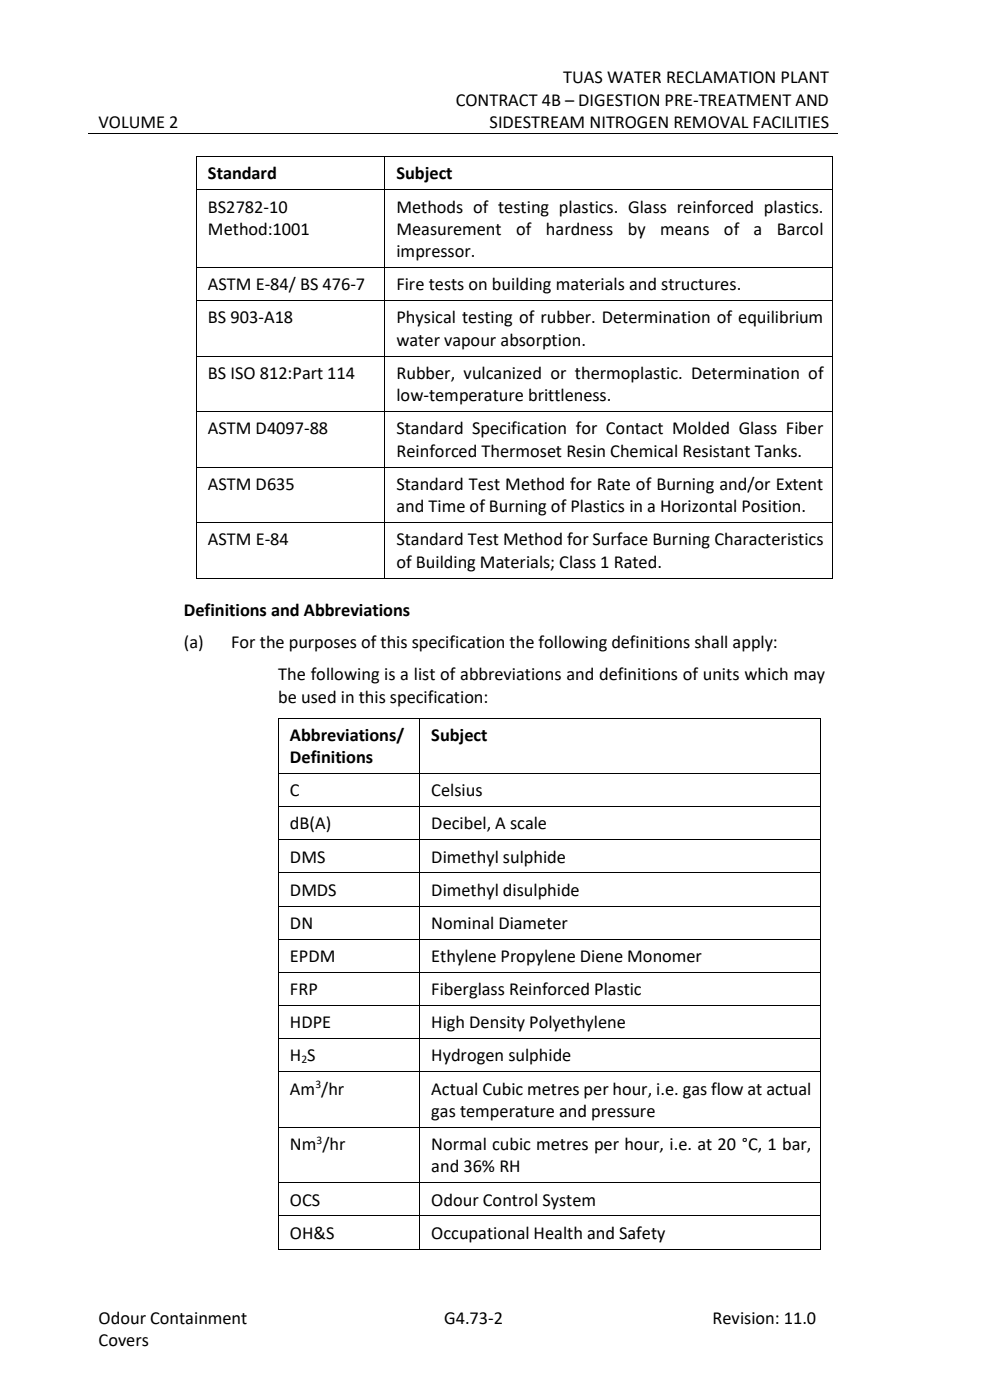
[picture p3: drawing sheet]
<svg xmlns="http://www.w3.org/2000/svg" width="210mm" height="297mm" viewBox="0 0 210 297" stroke-linecap="round" stroke-linejoin="round" font-family="sans-serif">
<defs><g id="words">
<g font-size="3.9">
<text x="119.5" y="17.7">TUAS WATER RECLAMATION PLANT</text>
<text x="96.7" y="22.4">CONTRACT 4B – DIGESTION PRE-TREATMENT AND</text>
<text x="20.9" y="27.2">VOLUME 2</text>
<text x="103.9" y="27.2">SIDESTREAM NITROGEN REMOVAL FACILITIES</text>
<text x="44.1" y="38.1">Standard</text>
<text x="84.1" y="38.1">Subject</text>
<text x="44.1" y="45.1">BS2782-10</text>
<text x="84.1" y="45.1">Methods of testing plastics. Glass reinforced plastics.</text>
<text x="44.1" y="49.8">Method:1001</text>
<text x="84.1" y="49.8">Measurement</text>
<text x="109.5" y="49.8">of</text>
<text x="115.8" y="49.8">hardness</text>
<text x="133.2" y="49.8">by</text>
<text x="140" y="49.8">means</text>
<text x="153.6" y="49.8">of</text>
<text x="159.9" y="49.8">a</text>
<text x="164.8" y="49.8">Barcol</text>
<text x="84.1" y="54.6">impressor.</text>
<text x="44.1" y="61.6">ASTM E-84/ BS 476-7</text>
<text x="84.1" y="61.6">Fire tests on building materials and structures.</text>
<text x="44.1" y="68.6">BS 903-A18</text>
<text x="84.1" y="68.6">Physical testing of rubber. Determination of equilibrium</text>
<text x="84.1" y="73.4">water vapour absorption.</text>
<text x="44.1" y="80.4">BS ISO 812:Part 114</text>
<text x="84.1" y="80.4">Rubber, vulcanized or thermoplastic. Determination of</text>
<text x="84.1" y="85.1">low-temperature brittleness.</text>
<text x="44.1" y="92.2">ASTM D4097-88</text>
<text x="84.1" y="92.2">Standard Specification for Contact Molded Glass Fiber</text>
<text x="84.1" y="96.9">Reinforced Thermoset Resin Chemical Resistant Tanks.</text>
<text x="44.1" y="103.9">ASTM D635</text>
<text x="84.1" y="103.9">Standard Test Method for Rate of Burning and/or Extent</text>
<text x="84.1" y="108.7">and Time of Burning of Plastics in a Horizontal Position.</text>
<text x="44.1" y="115.7">ASTM E-84</text>
<text x="84.1" y="115.7">Standard Test Method for Surface Burning Characteristics</text>
<text x="84.1" y="120.4">of Building Materials; Class 1 Rated.</text>
<text x="39" y="130.7">Definitions and Abbreviations</text>
<text x="39" y="137.5">(a)</text>
<text x="49" y="137.5">For the purposes of this specification the following definitions shall apply:</text>
<text x="59" y="144.3">The following is a list of abbreviations and definitions of units which may</text>
<text x="59" y="149.1">be used in this specification:</text>
<text x="61.5" y="157.2">Abbreviations/</text>
<text x="61.5" y="161.9">Definitions</text>
<text x="91.5" y="157.2">Subject</text>
<text x="61.5" y="168.9">C</text>
<text x="91.5" y="168.9">Celsius</text>
<text x="61.5" y="176">dB(A)</text>
<text x="91.5" y="176">Decibel, A scale</text>
<text x="61.5" y="183">DMS</text>
<text x="91.5" y="183">Dimethyl sulphide</text>
<text x="61.5" y="190">DMDS</text>
<text x="91.5" y="190">Dimethyl disulphide</text>
<text x="61.5" y="197.1">DN</text>
<text x="91.5" y="197.1">Nominal Diameter</text>
<text x="61.5" y="204.1">EPDM</text>
<text x="91.5" y="204.1">Ethylene Propylene Diene Monomer</text>
<text x="61.5" y="211.1">FRP</text>
<text x="91.5" y="211.1">Fiberglass Reinforced Plastic</text>
<text x="61.5" y="218.2">HDPE</text>
<text x="91.5" y="218.2">High Density Polyethylene</text>
<text x="61.5" y="225.2">H S</text>
<text x="91.5" y="225.2">Hydrogen sulphide</text>
<text x="61.5" y="232.2">Am /hr</text>
<text x="91.5" y="232.2">Actual Cubic metres per hour, i.e. gas flow at actual</text>
<text x="91.5" y="237">gas temperature and pressure</text>
<text x="61.5" y="244">Nm /hr</text>
<text x="91.5" y="244">Normal cubic metres per hour, i.e. at 20 °C, 1 bar,</text>
<text x="91.5" y="248.7">and 36% RH</text>
<text x="61.5" y="255.8">OCS</text>
<text x="91.5" y="255.8">Odour Control System</text>
<text x="61.5" y="262.8">OH&amp;S</text>
<text x="91.5" y="262.8">Occupational Health and Safety</text>
<text x="20.9" y="280.9">Odour Containment</text>
<text x="94.2" y="280.9">G4.73-2</text>
<text x="151.2" y="280.9">Revision: 11.0</text>
<text x="20.9" y="285.6">Covers</text>
</g>
<g font-size="2.5">
<text x="63.9" y="225.5">2</text>
<text x="66.9" y="230.8">3</text>
<text x="67.2" y="242.6">3</text>
</g>
</g></defs>
<g fill="none" stroke="#000" stroke-width=".21">
<path d="M18.8 28.3h159M41.6 33.3v6.9M41.7 33.2h39.8M81.6 33.3v6.9M81.7 33.2h94.9M176.6 33.3v6.9M41.6 40.4v16.3M41.6 56.9v6.8M41.7 40.3h39.8M41.7 56.8h39.8M81.6 40.4v16.3M81.6 56.9v6.8"/>
<path d="M81.7 40.3h94.9M81.7 56.8h94.9M176.6 40.4v16.3M176.6 56.9v6.8M41.6 63.9v11.6M41.6 75.7v11.6M41.7 63.8h39.8M41.7 75.6h39.8M81.6 63.9v11.6M81.6 75.7v11.6M81.7 63.8h94.9M81.7 75.6h94.9"/>
<path d="M176.6 63.9v11.6M176.6 75.7v11.6M41.6 87.4v11.6M41.6 99.2v11.6M41.7 87.3h39.8M41.7 99.1h39.8M81.6 87.4v11.6M81.6 99.2v11.6M81.7 87.3h94.9M81.7 99.1h94.9M176.6 87.4v11.6M176.6 99.2v11.6"/>
<path d="M41.6 110.9v11.7M41.7 110.8h39.8M81.6 110.9v11.7M81.7 110.8h94.9M176.6 110.9v11.7M41.7 122.7h39.8M81.7 122.7h94.9M59 152.4v11.6M59.1 152.3h29.9M89 152.4v11.6M89.1 152.3h84.9M174.1 152.4v11.6"/>
<path d="M59 164.2v6.9M59 171.2v6.9M59 178.2v6.9M59.1 164.1h29.9M59.1 171.1h29.9M59.1 178.2h29.9M89 164.2v6.9M89 171.2v6.9M89 178.2v6.9M89.1 164.1h84.9M89.1 171.1h84.9M89.1 178.2h84.9"/>
<path d="M174.1 164.2v6.9M174.1 171.2v6.9M174.1 178.2v6.9M59 185.3v6.8M59 192.3v6.9M59 199.3v6.9M59.1 185.2h29.9M59.1 192.2h29.9M59.1 199.2h29.9M89 185.3v6.8M89 192.3v6.9M89 199.3v6.9"/>
<path d="M89.1 185.2h84.9M89.1 192.2h84.9M89.1 199.2h84.9M174.1 185.3v6.8M174.1 192.3v6.9M174.1 199.3v6.9M59 206.4v6.9M59 213.4v6.9M59.1 206.3h29.9M59.1 213.3h29.9M89 206.4v6.9M89 213.4v6.9"/>
<path d="M89.1 206.3h84.9M89.1 213.3h84.9M174.1 206.4v6.9M174.1 213.4v6.9M59 220.5v6.8M59 227.5v11.6M59 239.3v11.6M59.1 220.4h29.9M59.1 227.4h29.9M59.1 239.2h29.9M89 220.5v6.8M89 227.5v11.6"/>
<path d="M89 239.3v11.6M89.1 220.4h84.9M89.1 227.4h84.9M89.1 239.2h84.9M174.1 220.5v6.8M174.1 227.5v11.6M174.1 239.3v11.6M59 251v6.9M59 258.1v6.8M59.1 250.9h29.9M59.1 258h29.9M89 251v6.9"/>
<path d="M89 258.1v6.8M89.1 250.9h84.9M89.1 258h84.9M174.1 251v6.9M174.1 258.1v6.8M59.1 265h29.9M89.1 265h84.9"/>
</g>
<g fill="#000">
<path d="M41.5 33.2h.2v.1h-.2z" fill-rule="evenodd"/>
<path d="M41.5 33.2h.2v.1h-.2z" fill-rule="evenodd"/>
<path d="M81.6 33.2h.1v.1h-.1z" fill-rule="evenodd"/>
<path d="M88.6 28.2h.2v.2h-.2z" fill-rule="evenodd"/>
<path d="M176.6 33.2h.1v.1h-.1z" fill-rule="evenodd"/>
<path d="M176.6 33.2h.1v.1h-.1z" fill-rule="evenodd"/>
<path d="M41.5 40.2h.2v.2h-.2z" fill-rule="evenodd"/>
<path d="M41.5 56.7h.2v.2h-.2z" fill-rule="evenodd"/>
<path d="M81.6 40.2h.1v.2h-.1z" fill-rule="evenodd"/>
<path d="M81.6 56.7h.1v.2h-.1z" fill-rule="evenodd"/>
<path d="M176.6 40.2h.1v.2h-.1z" fill-rule="evenodd"/>
<path d="M176.6 56.7h.1v.2h-.1z" fill-rule="evenodd"/>
<path d="M41.5 63.7h.2v.2h-.2z" fill-rule="evenodd"/>
<path d="M41.5 75.5h.2v.2h-.2z" fill-rule="evenodd"/>
<path d="M81.6 63.7h.1v.2h-.1z" fill-rule="evenodd"/>
<path d="M81.6 75.5h.1v.2h-.1z" fill-rule="evenodd"/>
<path d="M176.6 63.7h.1v.2h-.1z" fill-rule="evenodd"/>
<path d="M176.6 75.5h.1v.2h-.1z" fill-rule="evenodd"/>
<path d="M41.5 87.3h.2v.1h-.2z" fill-rule="evenodd"/>
<path d="M41.5 99h.2v.2h-.2z" fill-rule="evenodd"/>
<path d="M81.6 87.3h.1v.1h-.1z" fill-rule="evenodd"/>
<path d="M81.6 99h.1v.2h-.1z" fill-rule="evenodd"/>
<path d="M176.6 87.3h.1v.1h-.1z" fill-rule="evenodd"/>
<path d="M176.6 99h.1v.2h-.1z" fill-rule="evenodd"/>
<path d="M41.5 110.8h.2v.1h-.2z" fill-rule="evenodd"/>
<path d="M81.6 110.8h.1v.1h-.1z" fill-rule="evenodd"/>
<path d="M176.6 110.8h.1v.1h-.1z" fill-rule="evenodd"/>
<path d="M41.5 122.6h.2v.1h-.2z" fill-rule="evenodd"/>
<path d="M41.5 122.6h.2v.1h-.2z" fill-rule="evenodd"/>
<path d="M81.6 122.6h.1v.1h-.1z" fill-rule="evenodd"/>
<path d="M176.6 122.6h.1v.1h-.1z" fill-rule="evenodd"/>
<path d="M176.6 122.6h.1v.1h-.1z" fill-rule="evenodd"/>
<path d="M58.9 152.2h.2v.2h-.2z" fill-rule="evenodd"/>
<path d="M58.9 152.2h.2v.2h-.2z" fill-rule="evenodd"/>
<path d="M89 152.2h.1v.2h-.1z" fill-rule="evenodd"/>
<path d="M174 152.2h.2v.2h-.2z" fill-rule="evenodd"/>
<path d="M174 152.2h.2v.2h-.2z" fill-rule="evenodd"/>
<path d="M58.9 164h.2v.2h-.2z" fill-rule="evenodd"/>
<path d="M58.9 171.1h.2v.1h-.2z" fill-rule="evenodd"/>
<path d="M58.9 178.1h.2v.1h-.2z" fill-rule="evenodd"/>
<path d="M89 164h.1v.2h-.1z" fill-rule="evenodd"/>
<path d="M89 171.1h.1v.1h-.1z" fill-rule="evenodd"/>
<path d="M89 178.1h.1v.1h-.1z" fill-rule="evenodd"/>
<path d="M174 164h.2v.2h-.2z" fill-rule="evenodd"/>
<path d="M174 171.1h.2v.1h-.2z" fill-rule="evenodd"/>
<path d="M174 178.1h.2v.1h-.2z" fill-rule="evenodd"/>
<path d="M58.9 185.1h.2v.2h-.2z" fill-rule="evenodd"/>
<path d="M58.9 192.1h.2v.2h-.2z" fill-rule="evenodd"/>
<path d="M58.9 199.2h.2v.1h-.2z" fill-rule="evenodd"/>
<path d="M89 185.1h.1v.2h-.1z" fill-rule="evenodd"/>
<path d="M89 192.1h.1v.2h-.1z" fill-rule="evenodd"/>
<path d="M89 199.2h.1v.1h-.1z" fill-rule="evenodd"/>
<path d="M174 185.1h.2v.2h-.2z" fill-rule="evenodd"/>
<path d="M174 192.1h.2v.2h-.2z" fill-rule="evenodd"/>
<path d="M174 199.2h.2v.1h-.2z" fill-rule="evenodd"/>
<path d="M58.9 206.2h.2v.2h-.2z" fill-rule="evenodd"/>
<path d="M58.9 213.3h.2v.1h-.2z" fill-rule="evenodd"/>
<path d="M89 206.2h.1v.2h-.1z" fill-rule="evenodd"/>
<path d="M89 213.3h.1v.1h-.1z" fill-rule="evenodd"/>
<path d="M174 206.2h.2v.2h-.2z" fill-rule="evenodd"/>
<path d="M174 213.3h.2v.1h-.2z" fill-rule="evenodd"/>
<path d="M58.9 220.3h.2v.2h-.2z" fill-rule="evenodd"/>
<path d="M58.9 227.3h.2v.2h-.2z" fill-rule="evenodd"/>
<path d="M58.9 239.1h.2v.2h-.2z" fill-rule="evenodd"/>
<path d="M89 220.3h.1v.2h-.1z" fill-rule="evenodd"/>
<path d="M89 227.3h.1v.2h-.1z" fill-rule="evenodd"/>
<path d="M89 239.1h.1v.2h-.1z" fill-rule="evenodd"/>
<path d="M174 220.3h.2v.2h-.2z" fill-rule="evenodd"/>
<path d="M174 227.3h.2v.2h-.2z" fill-rule="evenodd"/>
<path d="M174 239.1h.2v.2h-.2z" fill-rule="evenodd"/>
<path d="M58.9 250.9h.2v.1h-.2z" fill-rule="evenodd"/>
<path d="M58.9 257.9h.2v.2h-.2z" fill-rule="evenodd"/>
<path d="M89 250.9h.1v.1h-.1z" fill-rule="evenodd"/>
<path d="M89 257.9h.1v.2h-.1z" fill-rule="evenodd"/>
<path d="M174 250.9h.2v.1h-.2z" fill-rule="evenodd"/>
<path d="M174 257.9h.2v.2h-.2z" fill-rule="evenodd"/>
<path d="M58.9 264.9h.2v.2h-.2z" fill-rule="evenodd"/>
<path d="M58.9 264.9h.2v.2h-.2z" fill-rule="evenodd"/>
<path d="M89 264.9h.1v.2h-.1z" fill-rule="evenodd"/>
<path d="M174 264.9h.2v.2h-.2z" fill-rule="evenodd"/>
<path d="M174 264.9h.2v.2h-.2z" fill-rule="evenodd"/>
</g>
<use href="#words"/>
</svg>
